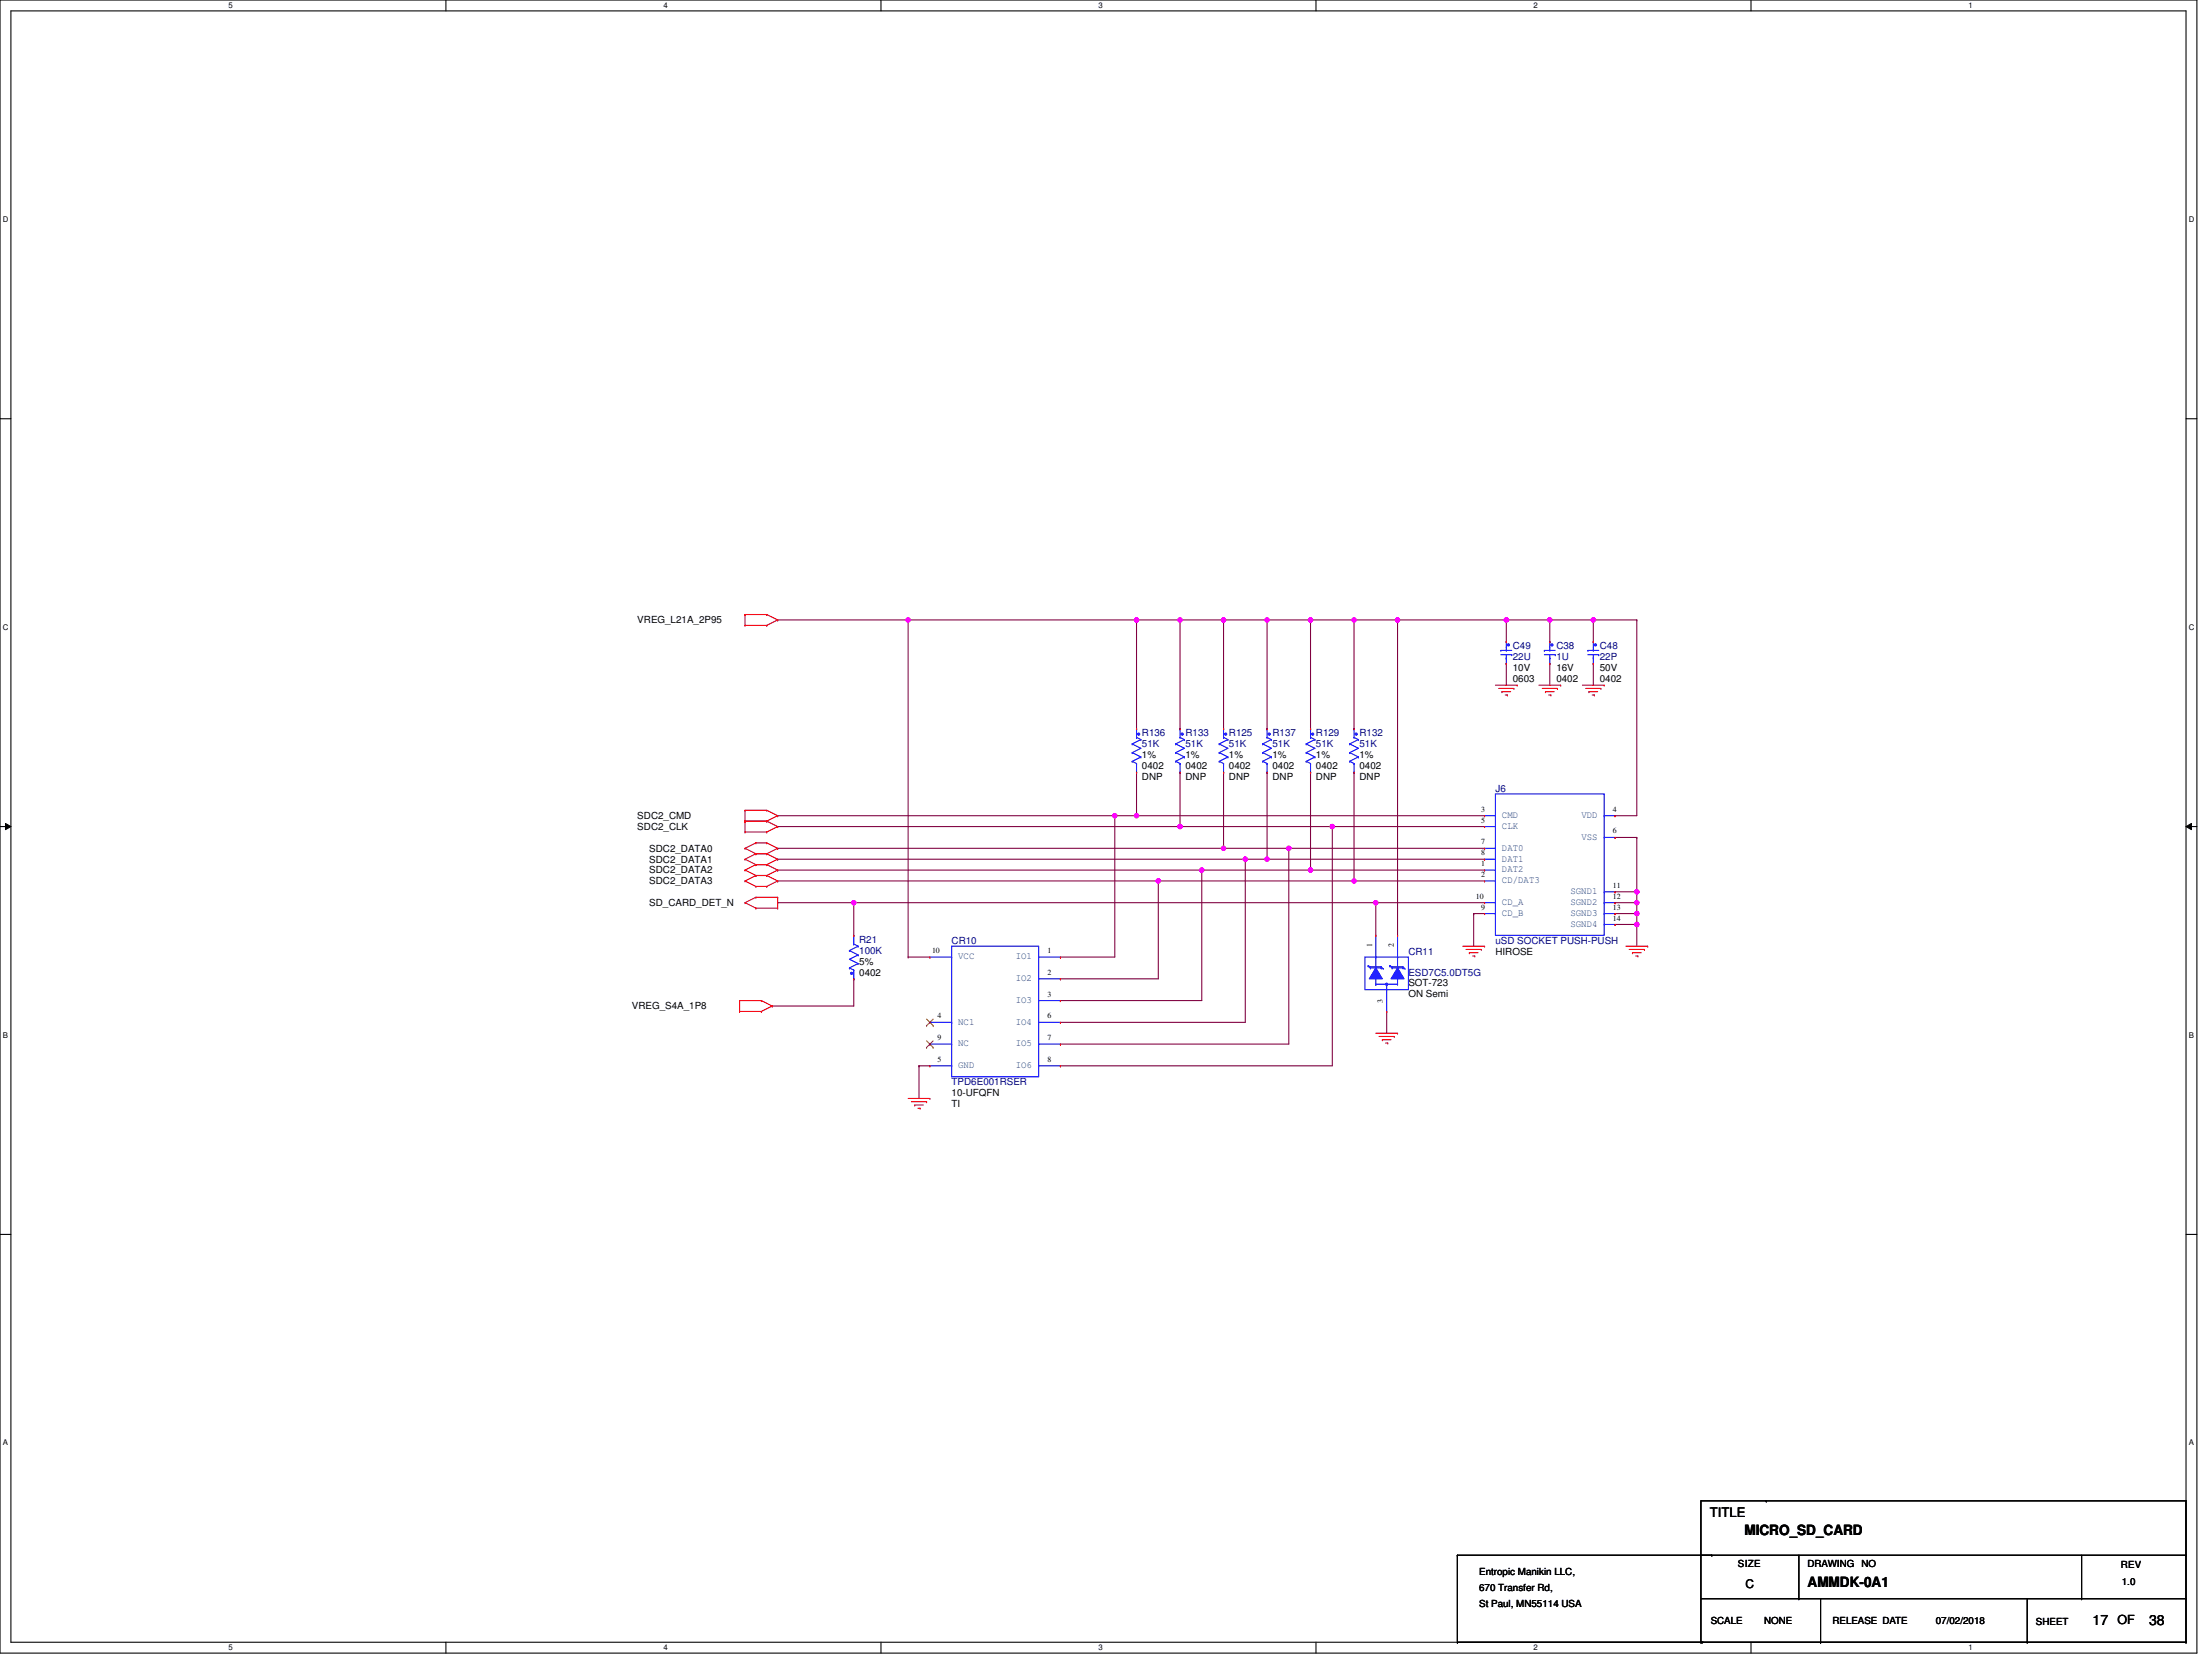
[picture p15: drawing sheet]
<svg xmlns="http://www.w3.org/2000/svg" width="610mm" height="457mm" viewBox="0 0 610 457" stroke-linecap="round" stroke-linejoin="round" font-family="sans-serif">
<defs><g id="words">
<g font-size="3.9">
<text x="480.8" y="423.1">MICRO_SD_CARD</text>
<text x="498.1" y="437.2">AMMDK-0A1</text>
<text x="576.7" y="447.7">17</text>
<text x="592.3" y="447.7">38</text>
</g>
<text font-size="3.6" x="471.2" y="418.1">TITLE</text>
<text font-size="3.5" x="583.6" y="447.6">OF</text>
<text font-size="3.3" x="481.1" y="437.6">C</text>
<g font-size="2.7">
<text x="175.6" y="171.8">VREG_L21A_2P95</text>
<text x="416.9" y="185">10V</text>
<text x="428.9" y="185">16V</text>
<text x="440.9" y="185">50V</text>
<text x="416.9" y="187.9">0603</text>
<text x="428.9" y="187.9">0402</text>
<text x="440.9" y="187.9">0402</text>
<text x="314.7" y="208.9">1%</text>
<text x="326.7" y="208.9">1%</text>
<text x="338.7" y="208.9">1%</text>
<text x="350.7" y="208.9">1%</text>
<text x="362.7" y="208.9">1%</text>
<text x="374.7" y="208.9">1%</text>
<text x="314.7" y="211.9">0402</text>
<text x="314.7" y="214.9">DNP</text>
<text x="326.7" y="211.9">0402</text>
<text x="326.7" y="214.9">DNP</text>
<text x="338.7" y="211.9">0402</text>
<text x="338.7" y="214.9">DNP</text>
<text x="350.7" y="211.9">0402</text>
<text x="350.7" y="214.9">DNP</text>
<text x="362.7" y="211.9">0402</text>
<text x="362.7" y="214.9">DNP</text>
<text x="374.7" y="211.9">0402</text>
<text x="374.7" y="214.9">DNP</text>
<text x="175.6" y="225.7">SDC2_CMD</text>
<text x="175.6" y="228.7">SDC2_CLK</text>
<text x="178.9" y="234.7">SDC2_DATA0</text>
<text x="178.9" y="237.7">SDC2_DATA1</text>
<text x="178.9" y="240.7">SDC2_DATA2</text>
<text x="178.9" y="243.7">SDC2_DATA3</text>
<text x="178.9" y="249.7">SD_CARD_DET_N</text>
<text x="412.1" y="263.2">HIROSE</text>
<text x="236.8" y="265.9">5%</text>
<text x="236.8" y="268.9">0402</text>
<text x="388.1" y="271.9">SOT-723</text>
<text x="388.1" y="274.9">ON Semi</text>
<text x="174.1" y="278.2">VREG_S4A_1P8</text>
<text x="262.3" y="302.1">10-UFQFN</text>
<text x="262.3" y="305.1">TI</text>
<text x="479" y="431.9">SIZE</text>
<text x="498.1" y="431.9">DRAWING</text>
<text x="513" y="431.9">NO</text>
<text x="407.6" y="434">Entropic Manikin LLC,</text>
<text x="584.5" y="432.2">REV</text>
<text x="584.8" y="436.7">1.0</text>
<text x="407.6" y="438.5">670 Transfer Rd,</text>
<text x="407.6" y="443">St Paul, MN55114 USA</text>
<text x="471.5" y="447.5">SCALE</text>
<text x="486.2" y="447.5">NONE</text>
<text x="505" y="447.5">RELEASE DATE</text>
<text x="533.5" y="447.5">07/02/2018</text>
<text x="561.1" y="447.8">SHEET</text>
</g>
<g font-size="2.7" fill="#000080">
<text x="416.9" y="179">C49</text>
<text x="428.9" y="179">C38</text>
<text x="440.9" y="179">C48</text>
<text x="416.9" y="181.9">22U</text>
<text x="428.9" y="181.9">1U</text>
<text x="440.9" y="181.9">22P</text>
<text x="314.7" y="202.9">R136</text>
<text x="326.7" y="202.9">R133</text>
<text x="338.7" y="202.9">R125</text>
<text x="350.7" y="202.9">R137</text>
<text x="362.7" y="202.9">R129</text>
<text x="374.7" y="202.9">R132</text>
<text x="314.7" y="205.9">51K</text>
<text x="326.7" y="205.9">51K</text>
<text x="338.7" y="205.9">51K</text>
<text x="350.7" y="205.9">51K</text>
<text x="362.7" y="205.9">51K</text>
<text x="374.7" y="205.9">51K</text>
<text x="412.1" y="218.2">J6</text>
<text x="236.8" y="259.9">R21</text>
<text x="236.8" y="262.9">100K</text>
<text x="262.3" y="260.2">CR10</text>
<text x="388.1" y="263.2">CR11</text>
<text x="412.1" y="260.2">uSD SOCKET PUSH-PUSH</text>
<text x="388.1" y="268.9">ESD7C5.0DT5G</text>
<text x="262.3" y="299.1">TPD6E001RSER</text>
</g>
<g font-size="2.7" fill="#004080">
<text x="413.9" y="225.4">CMD</text>
<text x="435.8" y="225.4">VDD</text>
<text x="413.9" y="228.4">CLK</text>
<text x="435.8" y="231.4">VSS</text>
<text x="413.9" y="234.4">DAT0</text>
<text x="413.9" y="237.4">DAT1</text>
<text x="413.9" y="243.4">CD/DAT3</text>
<text x="413.9" y="240.4">DAT2</text>
<text x="413.9" y="249.4">CD_A</text>
<text x="432.8" y="249.4">SGND2</text>
<text x="432.8" y="246.4">SGND1</text>
<text x="413.9" y="252.4">CD_B</text>
<text x="432.8" y="255.4">SGND4</text>
<text x="432.8" y="252.4">SGND3</text>
<text x="264.1" y="264.4">VCC</text>
<text x="279.9" y="264.4">IO1</text>
<text x="279.9" y="270.4">IO2</text>
<text x="279.9" y="276.4">IO3</text>
<text x="264.1" y="282.4">NC1</text>
<text x="279.9" y="282.4">IO4</text>
<text x="264.1" y="288.4">NC</text>
<text x="279.9" y="288.4">IO5</text>
<text x="264.1" y="294.4">GND</text>
<text x="279.9" y="294.4">IO6</text>
</g>
<g font-size="2.2">
<text x="62.9" y="2.3">5</text>
<text x="182.8" y="2.3">4</text>
<text x="302.7" y="2.3">3</text>
<text x="422.6" y="2.3">2</text>
<text x="542.5" y="2.3">1</text>
<text x=".8" y="61.1">D</text>
<text x="603.2" y="61.1">D</text>
<text x=".8" y="173.5">C</text>
<text x="603.2" y="173.5">C</text>
<text x="408.2" y="223.7">3</text>
<text x="408.2" y="226.7">5</text>
<text x="444.5" y="223.7">4</text>
<text x="408.2" y="232.7">7</text>
<text x="444.5" y="229.7">6</text>
<text x="408.2" y="235.7">8</text>
<text x="408.2" y="238.7">1</text>
<text x="408.2" y="241.7">2</text>
<text x="444.5" y="244.7">11</text>
<text x="406.7" y="247.7">10</text>
<text x="408.2" y="250.7">9</text>
<text x="444.5" y="250.7">13</text>
<text x="444.5" y="247.7">12</text>
<text x="444.5" y="253.7">14</text>
<text x="256.9" y="262.7">10</text>
<text x="288.6" y="262.7">1</text>
<text x="378.1" y="261.1" transform="rotate(-90 378.1 261.1)">1</text>
<text x="384.1" y="261.1" transform="rotate(-90 384.1 261.1)">2</text>
<text x="288.6" y="268.7">2</text>
<text x="288.6" y="274.7">3</text>
<text x="258.4" y="280.6">4</text>
<text x="288.6" y="280.6">6</text>
<text x="381.1" y="276.4" transform="rotate(-90 381.1 276.4)">3</text>
<text x=".8" y="285.9">B</text>
<text x="258.4" y="286.6">9</text>
<text x="288.6" y="286.6">7</text>
<text x="603.2" y="285.9">B</text>
<text x="258.4" y="292.6">5</text>
<text x="288.6" y="292.6">8</text>
<text x=".8" y="398.3">A</text>
<text x="603.2" y="398.3">A</text>
<text x="62.9" y="454.8">5</text>
<text x="182.8" y="454.8">4</text>
<text x="302.7" y="454.8">3</text>
<text x="422.6" y="454.8">2</text>
<text x="542.5" y="454.8">1</text>
</g>
</g></defs>
<path d="M0 0h605.4v455.6h-605.4zM3 3h599.4v449.6h-599.4z" fill="none" stroke="#000" stroke-width=".3"/>
<g fill="#fff">
<path d="M62.9 .3h1.2v2.4h-1.2z"/>
<path d="M62.9 452.9h1.2v2.4h-1.2z"/>
</g>
<path d="M122.9 0v3M122.9 452.6v3" fill="none" stroke="#000" stroke-width=".3"/>
<g fill="#fff">
<path d="M182.8 .3h1.2v2.4h-1.2z"/>
<path d="M182.8 452.9h1.2v2.4h-1.2z"/>
</g>
<path d="M242.8 0v3M242.8 452.6v3" fill="none" stroke="#000" stroke-width=".3"/>
<g fill="#fff">
<path d="M302.7 .3h1.2v2.4h-1.2z"/>
<path d="M302.7 452.9h1.2v2.4h-1.2z"/>
</g>
<path d="M362.7 0v3M362.7 452.6v3" fill="none" stroke="#000" stroke-width=".3"/>
<g fill="#fff">
<path d="M422.6 .3h1.2v2.4h-1.2z"/>
<path d="M422.6 452.9h1.2v2.4h-1.2z"/>
</g>
<path d="M482.6 0v3M482.6 452.6v3" fill="none" stroke="#000" stroke-width=".3"/>
<g fill="#fff">
<path d="M542.5 .3h1.2v2.4h-1.2z"/>
<path d="M542.5 452.9h1.2v2.4h-1.2z"/>
<path d="M.8 59.2h1.5v2.4h-1.5z"/>
<path d="M603.2 59.2h1.5v2.4h-1.5z"/>
<path d="M.8 171.6h1.5v2.4h-1.5z"/>
<path d="M603.2 171.6h1.5v2.4h-1.5z"/>
</g>
<path d="M0 115.4h3M602.4 115.4h3" fill="none" stroke="#000" stroke-width=".3"/>
<g fill="#fff">
<path d="M.8 284h1.4v2.4h-1.4z"/>
<path d="M603.2 284h1.4v2.4h-1.4z"/>
</g>
<path d="M0 227.8h3M602.4 227.8h3" fill="none" stroke="#000" stroke-width=".3"/>
<path d="M1.5 226.9l1.5 .9-1.5 .9zM602.4 227.8l1.5-.9v1.8z" fill="#000"/>
<path d="M1.5 226.9l1.5 .9-1.5 .9zM602.4 227.8l1.5-.9v1.8z" fill="none" stroke="#000" stroke-width=".28"/>
<g fill="#fff">
<path d="M.8 396.4h1.4v2.4h-1.4z"/>
<path d="M603.2 396.4h1.4v2.4h-1.4z"/>
</g>
<path d="M0 340.2h3M602.4 340.2h3" fill="none" stroke="#000" stroke-width=".3"/>
<path d="M415.1 182.8h.1M415.1 182.8v6M427.1 182.8h.1M427.1 182.8v6M439.1 182.8h.1M439.1 182.8v6M451.1 254.8h.1M451.1 254.8v6M382.2 278.7h.1M382.2 278.7v6" fill="none" stroke="#800040" stroke-width=".3"/>
<circle cx="451.1" cy="254.8" r=".59" fill="#f0f"/>
<circle cx="451.1" cy="254.8" r=".59" fill="none" stroke="#f0f" stroke-width=".3"/>
<path d="M337.2 170.8h.1M337.2 170.8v30M406.1 251.8h.1M406.1 251.8v9M253.3 293.7h.1M253.3 293.7v9" fill="none" stroke="#800040" stroke-width=".3"/>
<circle cx="337.2" cy="170.8" r=".59" fill="#f0f"/>
<circle cx="337.2" cy="170.8" r=".59" fill="none" stroke="#f0f" stroke-width=".3"/>
<path d="M325.2 170.8h.1M325.2 170.8v30" fill="none" stroke="#800040" stroke-width=".3"/>
<circle cx="325.2" cy="170.8" r=".6" fill="#f0f"/>
<circle cx="325.2" cy="170.8" r=".6" fill="none" stroke="#f0f" stroke-width=".3"/>
<path d="M313.2 170.8h.1M313.2 170.8v30M361.2 170.8h.1M361.2 170.8v30" fill="none" stroke="#800040" stroke-width=".3"/>
<circle cx="361.2" cy="170.8" r=".59" fill="#f0f"/>
<circle cx="361.2" cy="170.8" r=".59" fill="none" stroke="#f0f" stroke-width=".3"/>
<path d="M385.1 170.8h.1M385.1 170.8v87M379.2 248.8h.1M379.2 248.8v9" fill="none" stroke="#800040" stroke-width=".3"/>
<circle cx="385.1" cy="170.8" r=".6" fill="#f0f"/>
<circle cx="385.1" cy="170.8" r=".6" fill="none" stroke="#f0f" stroke-width=".3"/>
<path d="M373.2 170.8h.1M373.2 170.8h11.9" fill="none" stroke="#800040" stroke-width=".3"/>
<circle cx="373.2" cy="170.8" r=".59" fill="#f0f"/>
<circle cx="373.2" cy="170.8" r=".59" fill="none" stroke="#f0f" stroke-width=".3"/>
<path d="M250.3 170.8h.1M250.3 170.8h122.9M313.2 170.8h.1M325.2 170.8h.1M337.2 170.8h.1M349.2 170.8h.1M361.2 170.8h.1" fill="none" stroke="#800040" stroke-width=".3"/>
<circle cx="313.2" cy="170.8" r=".59" fill="#f0f"/>
<circle cx="313.2" cy="170.8" r=".59" fill="none" stroke="#f0f" stroke-width=".3"/>
<path d="M214.3 170.8h.1M214.3 170.8h36M361.2 212.8h.1M361.2 212.8v27M235.3 248.8h.1M235.3 248.8v9M212.8 277.3h.1M235.3 269.8h.1M235.3 269.8v7.5h-22.5" fill="none" stroke="#800040" stroke-width=".3"/>
<circle cx="361.2" cy="239.8" r=".59" fill="#f0f"/>
<circle cx="361.2" cy="239.8" r=".59" fill="none" stroke="#f0f" stroke-width=".3"/>
<path d="M307.2 224.8h.1M307.2 224.8v39h-15M292.2 263.8h.1" fill="none" stroke="#800040" stroke-width=".3"/>
<circle cx="307.2" cy="224.8" r=".59" fill="#f0f"/>
<circle cx="307.2" cy="224.8" r=".59" fill="none" stroke="#f0f" stroke-width=".3"/>
<path d="M373.2 212.8h.1M373.2 212.8v30" fill="none" stroke="#800040" stroke-width=".3"/>
<circle cx="373.2" cy="242.8" r=".59" fill="#f0f"/>
<circle cx="373.2" cy="242.8" r=".59" fill="none" stroke="#f0f" stroke-width=".3"/>
<g fill="none" stroke="#800040" stroke-width=".3">
<path d="M313.2 212.8h.1M313.2 212.8v12M325.2 212.8h.1M325.2 212.8v15M331.2 239.8h.1M331.2 239.8v35.9h-39M367.2 227.8h.1M367.2 227.8v65.9h-75M319.2 242.8h.1M319.2 242.8v27h-27M292.2 269.8h.1M292.2 275.7h.1"/>
<path d="M292.2 293.7h.1"/>
</g>
<circle cx="367.2" cy="227.8" r=".59" fill="#f0f"/>
<circle cx="367.2" cy="227.8" r=".59" fill="none" stroke="#f0f" stroke-width=".3"/>
<path d="M337.2 212.8h.1M337.2 212.8v21M349.2 212.8h.1M349.2 212.8v24M355.2 233.8h.1M355.2 233.8v53.9h-63M292.2 287.7h.1" fill="none" stroke="#800040" stroke-width=".3"/>
<circle cx="349.2" cy="236.8" r=".59" fill="#f0f"/>
<circle cx="349.2" cy="236.8" r=".59" fill="none" stroke="#f0f" stroke-width=".3"/>
<path d="M427.1 170.8h.1M427.1 170.8v6M343.2 236.8h.1M343.2 236.8v44.9h-51M292.2 281.7h.1" fill="none" stroke="#800040" stroke-width=".3"/>
<circle cx="427.1" cy="170.8" r=".59" fill="#f0f"/>
<circle cx="427.1" cy="170.8" r=".59" fill="none" stroke="#f0f" stroke-width=".3"/>
<g fill="none" stroke="#800040" stroke-width=".3">
<path d="M445.1 230.8h.1M445.1 230.8h6M451.1 230.8h.1M451.1 230.8v18h-6M406.1 251.8h.1M406.1 251.8h3M445.1 248.8h.1M445.1 251.8h.1M445.1 254.8h.1M445.1 245.8h.1M445.1 251.8h6M445.1 254.8h6"/>
<path d="M445.1 245.8h6M451.1 245.8h.1M253.3 293.7h.1M253.3 293.7h3"/>
</g>
<circle cx="451.1" cy="248.8" r=".59" fill="#f0f"/>
<circle cx="451.1" cy="248.8" r=".59" fill="none" stroke="#f0f" stroke-width=".3"/>
<circle cx="451.1" cy="245.8" r=".59" fill="#f0f"/>
<circle cx="451.1" cy="245.8" r=".59" fill="none" stroke="#f0f" stroke-width=".3"/>
<path d="M451.1 248.8h.1M451.1 251.8h.1M451.1 248.8v6" fill="none" stroke="#800040" stroke-width=".3"/>
<circle cx="451.1" cy="251.8" r=".59" fill="#f0f"/>
<circle cx="451.1" cy="251.8" r=".59" fill="none" stroke="#f0f" stroke-width=".3"/>
<path d="M385.1 170.8h.1M385.1 170.8h30M439.1 170.8h.1M439.1 170.8h12M451.1 170.8h.1M451.1 170.8v54h-6M445.1 224.8h.1M214.3 248.8h.1M214.3 248.8h164.9M235.3 248.8h.1" fill="none" stroke="#800040" stroke-width=".3"/>
<circle cx="379.1" cy="248.8" r=".59" fill="#f0f"/>
<circle cx="379.1" cy="248.8" r=".59" fill="none" stroke="#f0f" stroke-width=".3"/>
<circle cx="235.3" cy="248.8" r=".6" fill="#f0f"/>
<circle cx="235.3" cy="248.8" r=".6" fill="none" stroke="#f0f" stroke-width=".3"/>
<path d="M214.3 236.8h.1M214.3 236.8h128.9M379.2 248.8h.1M379.2 248.8h29.9" fill="none" stroke="#800040" stroke-width=".3"/>
<circle cx="343.2" cy="236.8" r=".59" fill="#f0f"/>
<circle cx="343.2" cy="236.8" r=".59" fill="none" stroke="#f0f" stroke-width=".3"/>
<path d="M214.3 227.8h.1M214.3 227.8h110.9M343.2 236.8h.1M343.2 236.8h65.9M349.2 236.8h.1" fill="none" stroke="#800040" stroke-width=".3"/>
<circle cx="325.2" cy="227.8" r=".6" fill="#f0f"/>
<circle cx="325.2" cy="227.8" r=".6" fill="none" stroke="#f0f" stroke-width=".3"/>
<path d="M214.3 233.8h.1M214.3 233.8h122.9M325.2 227.8h.1M325.2 227.8h83.9M367.2 227.8h.1" fill="none" stroke="#800040" stroke-width=".3"/>
<circle cx="337.2" cy="233.8" r=".59" fill="#f0f"/>
<circle cx="337.2" cy="233.8" r=".59" fill="none" stroke="#f0f" stroke-width=".3"/>
<path d="M337.2 233.8h.1M337.2 233.8h71.9M355.2 233.8h.1" fill="none" stroke="#800040" stroke-width=".3"/>
<circle cx="355.2" cy="233.8" r=".6" fill="#f0f"/>
<circle cx="355.2" cy="233.8" r=".6" fill="none" stroke="#f0f" stroke-width=".3"/>
<path d="M214.3 239.8h.1M214.3 239.8h116.9" fill="none" stroke="#800040" stroke-width=".3"/>
<circle cx="331.2" cy="239.8" r=".59" fill="#f0f"/>
<circle cx="331.2" cy="239.8" r=".59" fill="none" stroke="#f0f" stroke-width=".3"/>
<path d="M214.3 224.8h.1M214.3 224.8h194.8M307.2 224.8h.1M313.2 224.8h.1M331.2 239.8h.1M331.2 239.8h77.9M361.2 239.8h.1" fill="none" stroke="#800040" stroke-width=".3"/>
<circle cx="313.2" cy="224.8" r=".59" fill="#f0f"/>
<circle cx="313.2" cy="224.8" r=".59" fill="none" stroke="#f0f" stroke-width=".3"/>
<path d="M214.3 242.8h.1M214.3 242.8h104.9" fill="none" stroke="#800040" stroke-width=".3"/>
<circle cx="319.2" cy="242.8" r=".59" fill="#f0f"/>
<circle cx="319.2" cy="242.8" r=".59" fill="none" stroke="#f0f" stroke-width=".3"/>
<path d="M250.3 170.8h.1M250.3 170.8v93M319.2 242.8h.1M319.2 242.8h89.9M373.2 242.8h.1" fill="none" stroke="#800040" stroke-width=".3"/>
<circle cx="250.3" cy="170.8" r=".6" fill="#f0f"/>
<circle cx="250.3" cy="170.8" r=".6" fill="none" stroke="#f0f" stroke-width=".3"/>
<path d="M415.1 170.8h.1M415.1 170.8v6M250.3 263.8h.1M250.3 263.8h6" fill="none" stroke="#800040" stroke-width=".3"/>
<circle cx="415.1" cy="170.8" r=".6" fill="#f0f"/>
<circle cx="415.1" cy="170.8" r=".6" fill="none" stroke="#f0f" stroke-width=".3"/>
<path d="M415.1 170.8h.1M415.1 170.8h24M427.1 170.8h.1M439.1 170.8h.1M439.1 170.8v6" fill="none" stroke="#800040" stroke-width=".3"/>
<circle cx="439.1" cy="170.8" r=".59" fill="#f0f"/>
<circle cx="439.1" cy="170.8" r=".59" fill="none" stroke="#f0f" stroke-width=".3"/>
<path d="M349.2 170.8h.1M349.2 170.8v30" fill="none" stroke="#800040" stroke-width=".3"/>
<circle cx="349.2" cy="170.8" r=".59" fill="#f0f"/>
<circle cx="349.2" cy="170.8" r=".59" fill="none" stroke="#f0f" stroke-width=".3"/>
<path d="M373.2 170.8h.1M373.2 170.8v30" fill="none" stroke="#800040" stroke-width=".3"/>
<g fill="none" stroke="#f00" stroke-width=".3">
<path d="M205.3 172.3h.1M205.3 169.4h.1M205.3 169.4v2.9M205.3 169.4h6M205.3 172.3h6M211.3 169.4h.1M211.3 172.3h.1M211.3 169.4l3 1.4M214.3 170.8h.1M214.3 170.8l-3 1.5M412.1 188.8h6M413 189.7h4.2"/>
<path d="M413.9 190.6h.1M413.9 190.6h2.4M414.8 191.5h.6M415.4 191.5h.1M417.2 189.7h.1M418.1 188.8h.1M424.1 188.8h6M425 189.7h4.2M425.9 190.6h.1M425.9 190.6h2.4M426.8 191.5h.6M427.4 191.5h.1"/>
<path d="M429.2 189.7h.1M430.1 188.8h.1M436.1 188.8h6M437 189.7h4.2M437.9 190.6h.1M437.9 190.6h2.4M438.8 191.5h.6M439.4 191.5h.1M441.2 189.7h.1M442.1 188.8h.1M205.3 239.8h.1M205.3 226.3h.1"/>
<path d="M205.3 223.3h.1M205.3 229.3h.1M205.3 233.8h.1M205.3 236.8h.1M205.3 239.8l3 1.5M205.3 223.3h6M205.3 226.3h6M205.3 223.3v6M205.3 229.3h6M205.3 233.8l3 1.5M205.3 236.8l3 1.5M208.3 238.3h.1"/>
<path d="M208.3 232.3h.1M208.3 235.3h.1M208.3 238.3l-3 1.5M208.3 238.3h3M208.3 232.3l-3 1.5M208.3 232.3h3M208.3 235.3h3M208.3 235.3l-3 1.5M211.3 238.3h.1M211.3 223.3h.1M211.3 226.3h.1M211.3 229.3h.1"/>
<path d="M211.3 232.3h.1M211.3 235.3h.1M211.3 238.3l3 1.5M211.3 223.3l3 1.5M211.3 226.3l3 1.5M211.3 232.3l3 1.5M211.3 235.3l3 1.5M214.3 239.8h.1M214.3 224.8h.1M214.3 227.8h.1M214.3 233.8h.1M214.3 236.8h.1"/>
<path d="M214.3 239.8l-3 1.5M214.3 224.8l-3 1.5M214.3 227.8l-3 1.5M214.3 233.8l-3 1.5M214.3 236.8l-3 1.5M205.3 242.8h.1M205.3 248.8h.1M205.3 242.8l3 1.5M205.3 248.8l3 1.5M208.3 241.3h.1M208.3 244.3h.1M208.3 247.3h.1"/>
<path d="M208.3 250.3h.1M208.3 241.3h3M208.3 241.3l-3 1.5M208.3 244.3h3M208.3 247.3l-3 1.5M208.3 247.3h6M208.3 250.3h6M211.3 241.3h.1M211.3 244.3h.1M211.3 241.3l3 1.5M214.3 242.8h.1M214.3 247.3h.1"/>
<path d="M214.3 250.3h.1M214.3 242.8l-3 1.5M214.3 247.3v3M203.8 278.7h.1M203.8 275.7h.1M203.8 275.7h6M203.8 278.7h6M203.8 275.7v3M209.8 275.7h.1M209.8 278.7h.1M209.8 275.7l3 1.6M212.8 277.3h.1"/>
<path d="M212.8 277.3l-3 1.4M403.1 260.8h6M404 261.7h4.2M404.9 262.6h.1M404.9 262.6h2.4M405.8 263.5h.6M406.4 263.5h.1M408.2 261.7h.1M409.1 260.8h.1M448.1 260.8h6M449 261.7h4.2M449.9 262.6h.1"/>
<path d="M449.9 262.6h2.4M450.8 263.5h.6M451.4 263.5h.1M453.2 261.7h.1M454.1 260.8h.1M379.2 284.7h5.9M380.1 285.6h4.1M381 286.5h.1M381 286.5h2.3M381.8 287.4h.6M382.4 287.4h.1M384.2 285.6h.1"/>
<path d="M385.1 284.7h.1M250.3 302.7h6M251.2 303.6h4.2M252.1 304.5h.1M252.1 304.5h2.4M253 305.4h.6M253.6 305.4h.1M255.4 303.6h.1M256.3 302.7h.1"/>
</g>
<g fill="none" stroke="#000" stroke-width=".3">
<path d="M486.7 413.6h.1M401.6 428.6h.1M401.6 428.6h200.8M401.6 428.6v24M471.8 428.6h.1M495.7 428.6v12M573.7 428.6v12M602.4 428.6h.1M401.6 452.6h.1M401.6 452.6h200.8M468.8 452.6h.1M468.8 452.6v-39h133.6v39"/>
<path d="M468.8 440.6h133.6M469.1 452.6h.1M495.7 440.6h.1M501.7 452.6h.1M501.7 440.6v12M558.7 452.6h.1M558.7 440.6v12M573.7 440.6h.1M602.4 440.6h.1M602.4 452.6h.1"/>
</g>
<g fill="none" stroke="#00f" stroke-width=".3">
<path d="M312 209.8h.1M312 207.4h.1M312 205h.1M312 209.8l1.2 .6M312 207.4l2.4 1.2M312 205l2.4 1.2-2.4 1.2M313.2 200.8h.1M313.2 212.8h.1M313.2 210.4h.1M313.2 203.2h.1M313.2 200.8v2.4M313.2 210.4v2.4"/>
<path d="M313.2 203.2l1.2 .6M314.4 208.6h.1M314.4 203.8h.1M314.4 208.6l-2.4 1.2M314.4 203.8l-2.4 1.2"/>
</g>
<circle cx="313.8" cy="202.3" r=".29" fill="#00f"/>
<g fill="none" stroke="#00f" stroke-width=".3">
<path d="M425.6 179.2h.1M425.6 179.2h3M427.1 176.8h.1M427.1 179.2h.1M427.1 176.8v2.4M425.6 180.4h3M427.1 182.8h.1M427.1 181.3h.1M427.1 180.4v2.4M428.6 180.4h.1"/>
<circle cx="313.8" cy="202.3" r=".29"/>
</g>
<path d="M313.2 200.8h.1M313.2 212.8h.1" fill="none" stroke="#f00" stroke-width=".3"/>
<circle cx="427.7" cy="177.7" r=".3" fill="#00f"/>
<g fill="none" stroke="#00f" stroke-width=".3">
<path d="M348 209.8h.1M348 207.4h.1M348 205h.1M348 209.8l1.2 .6M348 207.4l2.4 1.2M348 205l2.4 1.2-2.4 1.2M349.2 200.8h.1M349.2 212.8h.1M349.2 210.4h.1M349.2 203.2h.1M349.2 200.8v2.4M349.2 210.4v2.4"/>
<path d="M349.2 203.2l1.2 .6M350.4 208.6h.1M350.4 203.8h.1M350.4 208.6l-2.4 1.2M350.4 203.8l-2.4 1.2"/>
<circle cx="427.7" cy="177.7" r=".3"/>
</g>
<path d="M427.1 176.8h.1M427.1 182.8h.1" fill="none" stroke="#f00" stroke-width=".3"/>
<circle cx="349.8" cy="202.3" r=".3" fill="#00f"/>
<g fill="none" stroke="#00f" stroke-width=".3">
<path d="M372 209.8h.1M372 207.4h.1M372 205h.1M372 209.8l1.2 .6M372 207.4l2.4 1.2M372 205l2.4 1.2-2.4 1.2M373.2 200.8h.1M373.2 212.8h.1M373.2 210.4h.1M373.2 203.2h.1M373.2 200.8v2.4M373.2 210.4v2.4"/>
<path d="M373.2 203.2l1.2 .6M374.4 208.6h.1M374.4 203.8h.1M374.4 208.6l-2.4 1.2M374.4 203.8l-2.4 1.2"/>
<circle cx="349.8" cy="202.3" r=".3"/>
</g>
<path d="M349.2 200.8h.1M349.2 212.8h.1" fill="none" stroke="#f00" stroke-width=".3"/>
<circle cx="373.8" cy="202.3" r=".29" fill="#00f"/>
<g fill="none" stroke="#00f" stroke-width=".3">
<path d="M379.2 257.8v9M385.1 257.8v9M256.3 263.8h6M262.3 260.8h23.9v35.9h-23.9zM262.3 263.8h.1M286.2 263.8h.1M286.2 269.8h.1M286.2 275.7h.1M286.2 263.8h6M286.2 269.8h6M286.2 275.7h6M376.2 263.8h11.9v9h-11.9z"/>
<path d="M377.1 266.2h.1M377.1 266.2l.6 .6M377.1 266.2l.6 .3M377.7 266.5h.1M377.7 266.8h.1M377.7 266.5h2.9M377.7 266.8h2.9M379.2 263.8h.1M379.2 271.3h.1M379.2 266.8h.1M379.2 269.8v1.5M379.2 271.3h5.9"/>
<path d="M380.6 266.8h.1M380.6 266.5h.1M380.6 266.5l.7 .6-.7-.3M382.2 272.8h.1M382.2 271.3h.1M382.2 271.3v7.4M383.1 266.2h.1M383.1 266.2l.5 .6M383.1 266.2l.5 .3M383.6 266.5h.1M383.6 266.8h.1M383.6 266.5h3.1"/>
<path d="M383.6 266.8h3.1M385.1 263.8h.1M385.1 271.3h.1M385.1 266.8h.1M385.1 269.8v1.5M386.7 266.8h.1M386.7 266.5h.1M386.7 266.5l.5 .6-.5-.3M256.3 281.7h6M256.3 287.7h6M256.3 293.7h6M262.3 287.7h.1"/>
<path d="M262.3 281.7h.1M262.3 293.7h.1M286.2 281.7h.1M286.2 287.7h.1M286.2 293.7h.1M286.2 281.7h6M286.2 287.7h6M286.2 293.7h6"/>
<circle cx="373.8" cy="202.3" r=".29"/>
</g>
<path d="M373.2 200.8h.1M373.2 212.8h.1M256.3 263.8h.1M292.2 263.8h.1M292.2 269.8h.1M292.2 275.7h.1M256.3 287.7h.1M256.3 281.7h.1M256.3 293.7h.1M292.2 281.7h.1M292.2 287.7h.1M292.2 293.7h.1" fill="none" stroke="#f00" stroke-width=".3"/>
<path d="M255.4 288.6h.1M255.4 282.7h.1M255.4 286.8l1.8 1.8M255.4 280.8l1.8 1.9M257.2 286.8l-1.8 1.8M257.2 280.8l-1.8 1.9M257.2 288.6h.1M257.2 282.7h.1" fill="none" stroke="#804000" stroke-width=".28"/>
<circle cx="382.1" cy="271.2" r=".3" fill="#00f"/>
<circle cx="382.1" cy="271.2" r=".3" fill="none" stroke="#00f" stroke-width=".3"/>
<path d="M379.2 266.8l1.8 3h-3.6z" fill-rule="evenodd" fill="#00f"/>
<path d="M379.2 266.8l1.8 3h-3.6z" fill="none" stroke="#00f" stroke-width=".3"/>
<path d="M385.1 266.8l1.8 3h-3.6z" fill-rule="evenodd" fill="#00f"/>
<path d="M413.6 179.2h.1M413.6 179.2h3M415.1 176.8h.1M415.1 179.2h.1M415.1 176.8v2.4M413.6 180.4h3M415.1 182.8h.1M415.1 181.3h.1M415.1 180.4v2.4M416.6 180.4h.1M385.1 266.8l1.8 3h-3.6z" fill="none" stroke="#00f" stroke-width=".3"/>
<path d="M379.2 257.8h.1M385.1 257.8h.1M382.2 278.7h.1" fill="none" stroke="#f00" stroke-width=".3"/>
<circle cx="415.7" cy="177.7" r=".3" fill="#00f"/>
<g fill="none" stroke="#00f" stroke-width=".3">
<path d="M360 209.8h.1M360 207.4h.1M360 205h.1M360 209.8l1.2 .6M360 207.4l2.4 1.2M360 205l2.4 1.2-2.4 1.2M361.2 200.8h.1M361.2 212.8h.1M361.2 210.4h.1M361.2 203.2h.1M361.2 200.8v2.4M361.2 210.4v2.4"/>
<path d="M361.2 203.2l1.2 .6M362.4 208.6h.1M362.4 203.8h.1M362.4 208.6l-2.4 1.2M362.4 203.8l-2.4 1.2M412.1 218.8h30v39h-30zM409.1 224.8h3M409.1 227.8h3M409.1 233.8h3M409.1 236.8h3M409.1 239.8h3M412.1 224.8h.1"/>
<path d="M412.1 227.8h.1M412.1 233.8h.1M412.1 236.8h.1M412.1 239.8h.1M442.1 230.8h.1M442.1 224.8h.1M442.1 224.8h3M442.1 230.8h3M409.1 242.8h3M409.1 251.8h3M409.1 248.8h3M412.1 242.8h.1"/>
<path d="M412.1 251.8h.1M412.1 248.8h.1M442.1 254.8h.1M442.1 251.8h.1M442.1 248.8h.1M442.1 245.8h.1M442.1 251.8h3M442.1 248.8h3M442.1 254.8h3M442.1 245.8h3"/>
<circle cx="415.7" cy="177.7" r=".3"/>
</g>
<g fill="none" stroke="#f00" stroke-width=".3">
<path d="M415.1 176.8h.1M415.1 182.8h.1M409.1 224.8h.1M409.1 227.8h.1M409.1 233.8h.1M409.1 236.8h.1M409.1 239.8h.1M445.1 230.8h.1M445.1 224.8h.1M409.1 242.8h.1M409.1 251.8h.1M409.1 248.8h.1"/>
<path d="M445.1 254.8h.1M445.1 251.8h.1M445.1 248.8h.1M445.1 245.8h.1"/>
</g>
<circle cx="361.8" cy="202.3" r=".29" fill="#00f"/>
<g fill="none" stroke="#00f" stroke-width=".3">
<path d="M324 209.8h.1M324 207.4h.1M324 205h.1M324 209.8l1.2 .6M324 207.4l2.4 1.2M324 205l2.4 1.2-2.4 1.2M325.2 200.8h.1M325.2 212.8h.1M325.2 210.4h.1M325.2 203.2h.1M325.2 200.8v2.4M325.2 210.4v2.4"/>
<path d="M325.2 203.2l1.2 .6M326.4 208.6h.1M326.4 203.8h.1M326.4 208.6l-2.4 1.2M326.4 203.8l-2.4 1.2"/>
<circle cx="361.8" cy="202.3" r=".29"/>
</g>
<path d="M361.2 200.8h.1M361.2 212.8h.1" fill="none" stroke="#f00" stroke-width=".3"/>
<circle cx="325.8" cy="202.3" r=".3" fill="#00f"/>
<g fill="none" stroke="#00f" stroke-width=".3">
<path d="M336 209.8h.1M336 207.4h.1M336 205h.1M336 209.8l1.2 .6M336 207.4l2.4 1.2M336 205l2.4 1.2-2.4 1.2M337.2 200.8h.1M337.2 212.8h.1M337.2 210.4h.1M337.2 203.2h.1M337.2 200.8v2.4M337.2 210.4v2.4"/>
<path d="M337.2 203.2l1.2 .6M338.4 208.6h.1M338.4 203.8h.1M338.4 208.6l-2.4 1.2M338.4 203.8l-2.4 1.2"/>
<circle cx="325.8" cy="202.3" r=".3"/>
</g>
<path d="M325.2 200.8h.1M325.2 212.8h.1" fill="none" stroke="#f00" stroke-width=".3"/>
<circle cx="337.8" cy="202.3" r=".3" fill="#00f"/>
<g fill="none" stroke="#00f" stroke-width=".3">
<path d="M235.3 257.8h.1M235.3 257.8v2.4M234.1 262h.1M234.1 266.8h.1M234.1 262l2.4 1.2M234.1 266.8l1.2 .6M235.3 269.8h.1M235.3 260.2h.1M235.3 267.4h.1M235.3 267.4v2.4M235.3 260.2l1.2 .6M236.5 260.8h.1"/>
<path d="M236.5 263.2h.1M236.5 265.6h.1M236.5 260.8l-2.4 1.2M236.5 263.2l-2.4 1.2 2.4 1.2M236.5 265.6l-2.4 1.2"/>
<circle cx="337.8" cy="202.3" r=".3"/>
</g>
<path d="M337.2 200.8h.1M337.2 212.8h.1" fill="none" stroke="#f00" stroke-width=".3"/>
<circle cx="234.7" cy="268.3" r=".3" fill="#00f"/>
<g fill="none" stroke="#00f" stroke-width=".3">
<path d="M437.6 179.2h.1M437.6 179.2h3M439.1 176.8h.1M439.1 179.2h.1M439.1 176.8v2.4M437.6 180.4h3M439.1 182.8h.1M439.1 181.3h.1M439.1 180.4v2.4M440.6 180.4h.1"/>
<circle cx="234.7" cy="268.3" r=".3"/>
</g>
<path d="M235.3 257.8h.1M235.3 269.8h.1" fill="none" stroke="#f00" stroke-width=".3"/>
<circle cx="439.7" cy="177.7" r=".3" fill="#00f"/>
<circle cx="439.7" cy="177.7" r=".3" fill="none" stroke="#00f" stroke-width=".3"/>
<path d="M439.1 176.8h.1M439.1 182.8h.1" fill="none" stroke="#f00" stroke-width=".3"/>
<circle cx="451.1" cy="254.8" r=".59" fill="#f0f"/>
<circle cx="451.1" cy="254.8" r=".59" fill="none" stroke="#f0f" stroke-width=".3"/>
<circle cx="337.2" cy="170.8" r=".59" fill="#f0f"/>
<circle cx="337.2" cy="170.8" r=".59" fill="none" stroke="#f0f" stroke-width=".3"/>
<circle cx="325.2" cy="170.8" r=".6" fill="#f0f"/>
<circle cx="325.2" cy="170.8" r=".6" fill="none" stroke="#f0f" stroke-width=".3"/>
<circle cx="361.2" cy="170.8" r=".59" fill="#f0f"/>
<circle cx="361.2" cy="170.8" r=".59" fill="none" stroke="#f0f" stroke-width=".3"/>
<circle cx="385.1" cy="170.8" r=".6" fill="#f0f"/>
<circle cx="385.1" cy="170.8" r=".6" fill="none" stroke="#f0f" stroke-width=".3"/>
<circle cx="373.2" cy="170.8" r=".59" fill="#f0f"/>
<circle cx="373.2" cy="170.8" r=".59" fill="none" stroke="#f0f" stroke-width=".3"/>
<circle cx="313.2" cy="170.8" r=".59" fill="#f0f"/>
<circle cx="313.2" cy="170.8" r=".59" fill="none" stroke="#f0f" stroke-width=".3"/>
<circle cx="361.2" cy="239.8" r=".59" fill="#f0f"/>
<circle cx="361.2" cy="239.8" r=".59" fill="none" stroke="#f0f" stroke-width=".3"/>
<circle cx="307.2" cy="224.8" r=".59" fill="#f0f"/>
<circle cx="307.2" cy="224.8" r=".59" fill="none" stroke="#f0f" stroke-width=".3"/>
<circle cx="373.2" cy="242.8" r=".59" fill="#f0f"/>
<circle cx="373.2" cy="242.8" r=".59" fill="none" stroke="#f0f" stroke-width=".3"/>
<circle cx="367.2" cy="227.8" r=".59" fill="#f0f"/>
<circle cx="367.2" cy="227.8" r=".59" fill="none" stroke="#f0f" stroke-width=".3"/>
<circle cx="349.2" cy="236.8" r=".59" fill="#f0f"/>
<circle cx="349.2" cy="236.8" r=".59" fill="none" stroke="#f0f" stroke-width=".3"/>
<circle cx="427.1" cy="170.8" r=".59" fill="#f0f"/>
<circle cx="427.1" cy="170.8" r=".59" fill="none" stroke="#f0f" stroke-width=".3"/>
<circle cx="451.1" cy="248.8" r=".59" fill="#f0f"/>
<circle cx="451.1" cy="248.8" r=".59" fill="none" stroke="#f0f" stroke-width=".3"/>
<circle cx="451.1" cy="245.8" r=".59" fill="#f0f"/>
<circle cx="451.1" cy="245.8" r=".59" fill="none" stroke="#f0f" stroke-width=".3"/>
<circle cx="451.1" cy="251.8" r=".59" fill="#f0f"/>
<circle cx="451.1" cy="251.8" r=".59" fill="none" stroke="#f0f" stroke-width=".3"/>
<circle cx="379.1" cy="248.8" r=".59" fill="#f0f"/>
<circle cx="379.1" cy="248.8" r=".59" fill="none" stroke="#f0f" stroke-width=".3"/>
<circle cx="235.3" cy="248.8" r=".6" fill="#f0f"/>
<circle cx="235.3" cy="248.8" r=".6" fill="none" stroke="#f0f" stroke-width=".3"/>
<circle cx="343.2" cy="236.8" r=".59" fill="#f0f"/>
<circle cx="343.2" cy="236.8" r=".59" fill="none" stroke="#f0f" stroke-width=".3"/>
<circle cx="325.2" cy="227.8" r=".6" fill="#f0f"/>
<circle cx="325.2" cy="227.8" r=".6" fill="none" stroke="#f0f" stroke-width=".3"/>
<circle cx="337.2" cy="233.8" r=".59" fill="#f0f"/>
<circle cx="337.2" cy="233.8" r=".59" fill="none" stroke="#f0f" stroke-width=".3"/>
<circle cx="355.2" cy="233.8" r=".6" fill="#f0f"/>
<circle cx="355.2" cy="233.8" r=".6" fill="none" stroke="#f0f" stroke-width=".3"/>
<circle cx="331.2" cy="239.8" r=".59" fill="#f0f"/>
<circle cx="331.2" cy="239.8" r=".59" fill="none" stroke="#f0f" stroke-width=".3"/>
<circle cx="313.2" cy="224.8" r=".59" fill="#f0f"/>
<circle cx="313.2" cy="224.8" r=".59" fill="none" stroke="#f0f" stroke-width=".3"/>
<circle cx="319.2" cy="242.8" r=".59" fill="#f0f"/>
<circle cx="319.2" cy="242.8" r=".59" fill="none" stroke="#f0f" stroke-width=".3"/>
<circle cx="250.3" cy="170.8" r=".6" fill="#f0f"/>
<circle cx="250.3" cy="170.8" r=".6" fill="none" stroke="#f0f" stroke-width=".3"/>
<circle cx="415.1" cy="170.8" r=".6" fill="#f0f"/>
<circle cx="415.1" cy="170.8" r=".6" fill="none" stroke="#f0f" stroke-width=".3"/>
<circle cx="439.1" cy="170.8" r=".59" fill="#f0f"/>
<circle cx="439.1" cy="170.8" r=".59" fill="none" stroke="#f0f" stroke-width=".3"/>
<circle cx="349.2" cy="170.8" r=".59" fill="#f0f"/>
<circle cx="349.2" cy="170.8" r=".59" fill="none" stroke="#f0f" stroke-width=".3"/>
<use href="#words"/>
</svg>
